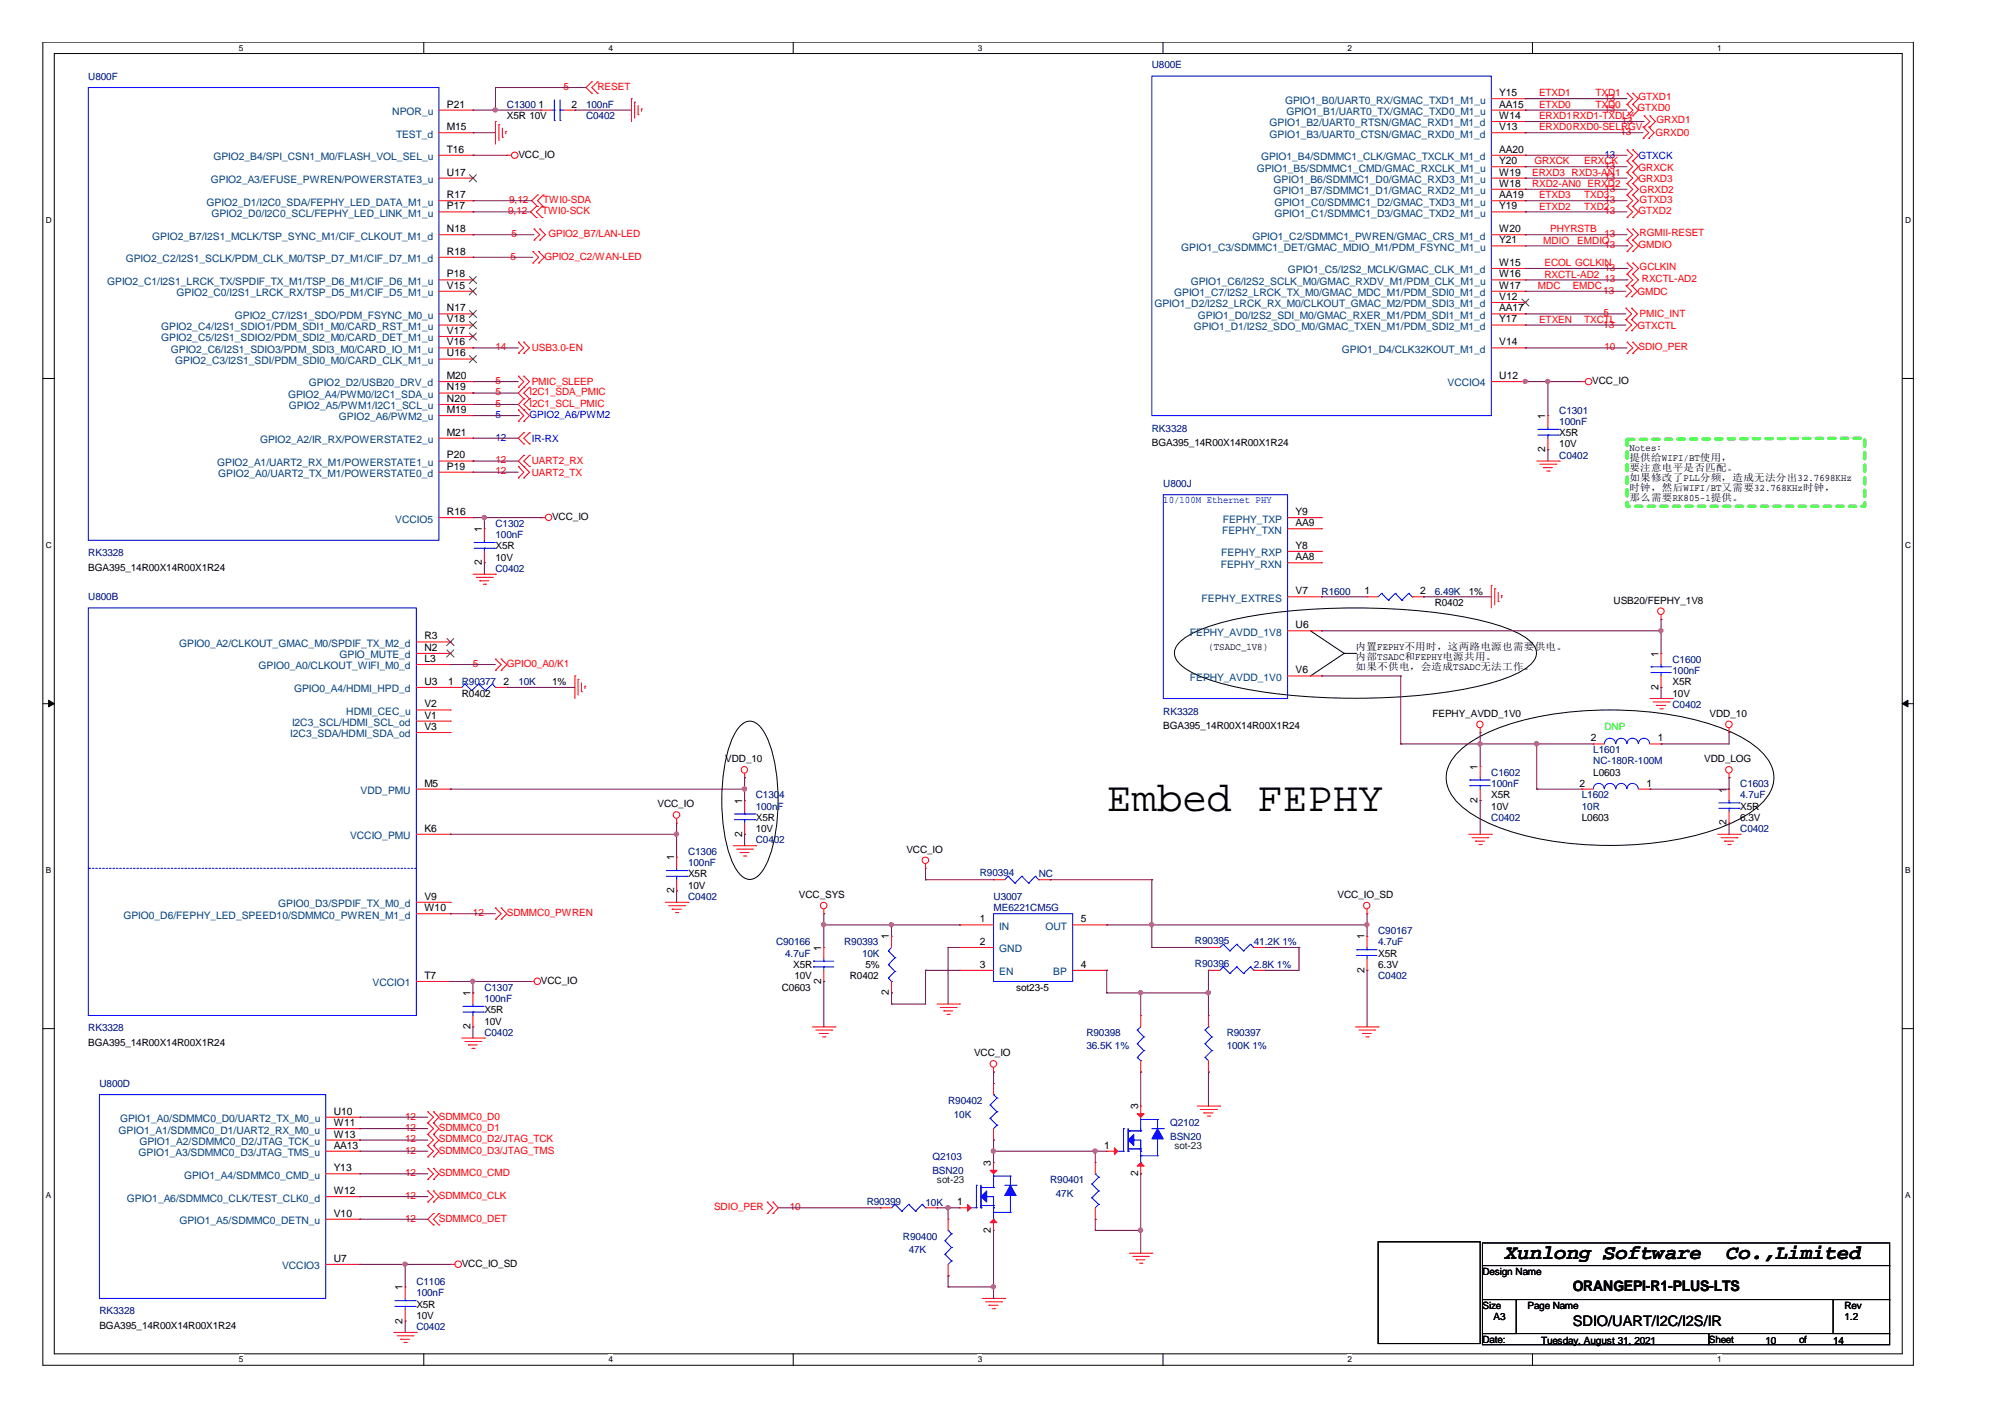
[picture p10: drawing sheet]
<svg xmlns="http://www.w3.org/2000/svg" width="297mm" height="210mm" viewBox="0 0 297 210" stroke-linecap="round" stroke-linejoin="round" font-family="sans-serif">
<defs><g id="words">
<text font-size="6.2" x="164" y="120.1">Embed FEPHY</text>
<g font-size="3">
<text x="223" y="186.5">Xunlong Software</text>
<text x="255.7" y="186.5">Co.,Limited</text>
</g>
<g font-size="2.2">
<text x="233" y="191.2">ORANGEPI-R1-PLUS-LTS</text>
<text x="233" y="196.5">SDIO/UART/I2C/I2S/IR</text>
</g>
<g font-size="1.5" fill="#000080">
<text x="13.1" y="11.8">U800F</text>
<text x="170.6" y="10.1">U800E</text>
<text x="75.1" y="16">C1300</text>
<text x="86.8" y="16">100nF</text>
<text x="86.8" y="17.7">C0402</text>
<text x="170.6" y="63.9">RK3328</text>
<text x="231" y="61.3">C1301</text>
<text x="231" y="62.9">100nF</text>
<text x="231" y="68">C0402</text>
<text x="172.3" y="72.2">U800J</text>
<text x="13.1" y="82.4">RK3328</text>
<text x="73.4" y="78">C1302</text>
<text x="73.4" y="79.7">100nF</text>
<text x="13.1" y="88.9">U800B</text>
<text x="73.4" y="84.7">C0402</text>
<text x="195.8" y="88.1">R1600</text>
<text x="212.6" y="88.1">6.49K</text>
<text x="68.4" y="101.5">R90377</text>
<text x="76.8" y="101.5">10K</text>
<text x="247.8" y="98.1">C1600</text>
<text x="247.8" y="99.8">100nF</text>
<text x="172.3" y="105.8">RK3328</text>
<text x="247.8" y="104.8">C0402</text>
<text x="236.1" y="111.6">L1601</text>
<text x="236.1" y="113.2">NC-180R-100M</text>
<text x="112" y="118.3">C1304</text>
<text x="112" y="119.9">100nF</text>
<text x="220.9" y="114.9">C1602</text>
<text x="220.9" y="116.6">100nF</text>
<text x="234.4" y="118.3">L1602</text>
<text x="234.4" y="119.9">10R</text>
<text x="257.8" y="116.6">C1603</text>
<text x="257.8" y="118.3">4.7uF</text>
<text x="112" y="124.9">C0402</text>
<text x="220.9" y="121.6">C0402</text>
<text x="257.8" y="123.3">C0402</text>
<text x="101.9" y="126.6">C1306</text>
<text x="101.9" y="128.3">100nF</text>
<text x="145.2" y="129.8">R90394</text>
<text x="153.9" y="130">NC</text>
<text x="101.9" y="133.3">C0402</text>
<text x="147.2" y="133.3">U3007</text>
<text x="147.2" y="135">ME6221CM5G</text>
<text x="115" y="140.1">C90166</text>
<text x="116.3" y="141.7">4.7uF</text>
<text x="125.1" y="140.1">R90393</text>
<text x="127.7" y="141.7">10K</text>
<text x="177" y="139.9">R90395</text>
<text x="177" y="143.2">R90396</text>
<text x="185.8" y="140.1">41.2K 1%</text>
<text x="185.8" y="143.4">2.8K 1%</text>
<text x="204.2" y="138.4">C90167</text>
<text x="204.2" y="140.1">4.7uF</text>
<text x="71.8" y="146.7">C1307</text>
<text x="71.8" y="148.4">100nF</text>
<text x="204.2" y="145.1">C0402</text>
<text x="13.1" y="152.8">RK3328</text>
<text x="71.8" y="153.5">C0402</text>
<text x="161" y="153.5">R90398</text>
<text x="161" y="155.5">36.5K 1%</text>
<text x="181.7" y="153.5">R90397</text>
<text x="181.7" y="155.5">100K 1%</text>
<text x="14.7" y="161">U800D</text>
<text x="140.5" y="163.5">R90402</text>
<text x="141.3" y="165.5">10K</text>
<text x="173.4" y="166.8">Q2102</text>
<text x="138.1" y="171.9">Q2103</text>
<text x="138.1" y="173.9">BSN20</text>
<text x="173.4" y="168.9">BSN20</text>
<text x="128.4" y="178.4">R90399</text>
<text x="137.1" y="178.6">10K</text>
<text x="155.6" y="175.2">R90401</text>
<text x="156.4" y="177.3">47K</text>
<text x="133.8" y="183.6">R90400</text>
<text x="134.6" y="185.6">47K</text>
<text x="61.7" y="190.3">C1106</text>
<text x="61.7" y="192">100nF</text>
<text x="14.7" y="194.7">RK3328</text>
<text x="61.7" y="197">C0402</text>
</g>
<g font-size="1.5" fill="#004080">
<text x="58.1" y="17">NPOR_u</text>
<text x="190.4" y="15.3">GPIO1_B0/UART0_RX/GMAC_TXD1_M1_u</text>
<text x="190.6" y="17">GPIO1_B1/UART0_TX/GMAC_TXD0_M1_u</text>
<text x="31.6" y="23.7">GPIO2_B4/SPI_CSN1_M0/FLASH_VOL_SEL_u</text>
<text x="58.7" y="20.4">TEST_d</text>
<text x="186.8" y="23.7">GPIO1_B4/SDMMC1_CLK/GMAC_TXCLK_M1_d</text>
<text x="188.1" y="18.7">GPIO1_B2/UART0_RTSN/GMAC_RXD1_M1_d</text>
<text x="188.1" y="20.4">GPIO1_B3/UART0_CTSN/GMAC_RXD0_M1_d</text>
<text x="31.2" y="27.1">GPIO2_A3/EFUSE_PWREN/POWERSTATE3_u</text>
<text x="186.2" y="25.4">GPIO1_B5/SDMMC1_CMD/GMAC_RXCLK_M1_u</text>
<text x="188.7" y="27.1">GPIO1_B6/SDMMC1_D0/GMAC_RXD3_M1_u</text>
<text x="188.7" y="28.8">GPIO1_B7/SDMMC1_D1/GMAC_RXD2_M1_u</text>
<text x="22.6" y="35.5">GPIO2_B7/I2S1_MCLK/TSP_SYNC_M1/CIF_CLKOUT_M1_d</text>
<text x="30.6" y="30.5">GPIO2_D1/I2C0_SDA/FEPHY_LED_DATA_M1_u</text>
<text x="31.3" y="32.1">GPIO2_D0/I2C0_SCL/FEPHY_LED_LINK_M1_u</text>
<text x="185.5" y="35.5">GPIO1_C2/SDMMC1_PWREN/GMAC_CRS_M1_d</text>
<text x="188.8" y="30.5">GPIO1_C0/SDMMC1_D2/GMAC_TXD3_M1_u</text>
<text x="188.8" y="32.1">GPIO1_C1/SDMMC1_D3/GMAC_TXD2_M1_u</text>
<text x="18.6" y="38.8">GPIO2_C2/I2S1_SCLK/PDM_CLK_M0/TSP_D7_M1/CIF_D7_M1_d</text>
<text x="175" y="37.1">GPIO1_C3/SDMMC1_DET/GMAC_MDIO_M1/PDM_FSYNC_M1_u</text>
<text x="190.8" y="40.5">GPIO1_C5/I2S2_MCLK/GMAC_CLK_M1_d</text>
<text x="15.9" y="42.2">GPIO2_C1/I2S1_LRCK_TX/SPDIF_TX_M1/TSP_D6_M1/CIF_D6_M1_u</text>
<text x="26.2" y="43.9">GPIO2_C0/I2S1_LRCK_RX/TSP_D5_M1/CIF_D5_M1_u</text>
<text x="34.8" y="47.2">GPIO2_C7/I2S1_SDO/PDM_FSYNC_M0_u</text>
<text x="171" y="45.5">GPIO1_D2/I2S2_LRCK_RX_M0/CLKOUT_GMAC_M2/PDM_SDI3_M1_d</text>
<text x="173.9" y="43.9">GPIO1_C7/I2S2_LRCK_TX_M0/GMAC_MDC_M1/PDM_SDI0_M1_d</text>
<text x="176.4" y="42.2">GPIO1_C6/I2S2_SCLK_M0/GMAC_RXDV_M1/PDM_CLK_M1_u</text>
<text x="177.5" y="47.2">GPIO1_D0/I2S2_SDI_M0/GMAC_RXER_M1/PDM_SDI1_M1_d</text>
<text x="23.9" y="50.6">GPIO2_C5/I2S1_SDIO2/PDM_SDI2_M0/CARD_DET_M1_u</text>
<text x="23.9" y="48.9">GPIO2_C4/I2S1_SDIO1/PDM_SDI1_M0/CARD_RST_M1_u</text>
<text x="25.3" y="52.3">GPIO2_C6/I2S1_SDIO3/PDM_SDI3_M0/CARD_IO_M1_u</text>
<text x="26" y="53.9">GPIO2_C3/I2S1_SDI/PDM_SDI0_M0/CARD_CLK_M1_u</text>
<text x="176.9" y="48.9">GPIO1_D1/I2S2_SDO_M0/GMAC_TXEN_M1/PDM_SDI2_M1_d</text>
<text x="198.8" y="52.3">GPIO1_D4/CLK32KOUT_M1_d</text>
<text x="42.7" y="58.9">GPIO2_A4/PWM0/I2C1_SDA_u</text>
<text x="45.8" y="57.2">GPIO2_D2/USB20_DRV_d</text>
<text x="214.5" y="57.2">VCCIO4</text>
<text x="38.5" y="65.6">GPIO2_A2/IR_RX/POWERSTATE2_u</text>
<text x="42.8" y="60.6">GPIO2_A5/PWM1/I2C1_SCL_u</text>
<text x="50.2" y="62.3">GPIO2_A6/PWM2_u</text>
<text x="32.2" y="69">GPIO2_A1/UART2_RX_M1/POWERSTATE1_u</text>
<text x="32.3" y="70.7">GPIO2_A0/UART2_TX_M1/POWERSTATE0_d</text>
<text x="58.5" y="77.4">VCCIO5</text>
<text x="181.1" y="77.4">FEPHY_TXP</text>
<text x="180.9" y="82.4">FEPHY_RXP</text>
<text x="181.1" y="79.1">FEPHY_TXN</text>
<text x="178" y="89.1">FEPHY_EXTRES</text>
<text x="180.8" y="84.1">FEPHY_RXN</text>
<text x="26.5" y="95.8">GPIO0_A2/CLKOUT_GMAC_M0/SPDIF_TX_M2_d</text>
<text x="176.3" y="94.2">FEPHY_AVDD_1V8</text>
<text x="38.3" y="99.2">GPIO0_A0/CLKOUT_WIFI_M0_d</text>
<text x="50.3" y="97.5">GPIO_MUTE_d</text>
<text x="176.3" y="100.9">FEPHY_AVDD_1V0</text>
<text x="43.3" y="107.5">I2C3_SCL/HDMI_SCL_od</text>
<text x="43.6" y="102.5">GPIO0_A4/HDMI_HPD_d</text>
<text x="51.3" y="105.9">HDMI_CEC_u</text>
<text x="43" y="109.2">I2C3_SDA/HDMI_SDA_od</text>
<text x="53.4" y="117.6">VDD_PMU</text>
<text x="51.9" y="124.3">VCCIO_PMU</text>
<text x="18.3" y="136.1">GPIO0_D6/FEPHY_LED_SPEED10/SDMMC0_PWREN_M1_d</text>
<text x="41.2" y="134.4">GPIO0_D3/SPDIF_TX_M0_d</text>
<text x="148" y="137.7">IN</text>
<text x="154.9" y="137.7">OUT</text>
<text x="148" y="141.1">GND</text>
<text x="55.2" y="146.1">VCCIO1</text>
<text x="148" y="144.5">EN</text>
<text x="156" y="144.5">BP</text>
<text x="17.6" y="167.9">GPIO1_A1/SDMMC0_D1/UART2_RX_M0_u</text>
<text x="17.8" y="166.2">GPIO1_A0/SDMMC0_D0/UART2_TX_M0_u</text>
<text x="20.5" y="171.3">GPIO1_A3/SDMMC0_D3/JTAG_TMS_u</text>
<text x="20.7" y="169.6">GPIO1_A2/SDMMC0_D2/JTAG_TCK_u</text>
<text x="18.8" y="178">GPIO1_A6/SDMMC0_CLK/TEST_CLK0_d</text>
<text x="27.3" y="174.6">GPIO1_A4/SDMMC0_CMD_u</text>
<text x="26.6" y="181.3">GPIO1_A5/SDMMC0_DETN_u</text>
<text x="41.8" y="188">VCCIO3</text>
</g>
<g font-size="1.5">
<text x="66.2" y="15.9">P21</text>
<text x="75.1" y="17.7">X5R 10V</text>
<text x="79.8" y="15.9">1</text>
<text x="84.7" y="15.9">2</text>
<text x="222.1" y="17.6">W14</text>
<text x="222.1" y="14.2">Y15</text>
<text x="222.1" y="15.9">AA15</text>
<text x="66.2" y="22.6">T16</text>
<text x="66.2" y="19.3">M15</text>
<text x="76.8" y="23.4">VCC_IO</text>
<text x="222.1" y="19.3">V13</text>
<text x="222.1" y="22.6">AA20</text>
<text x="66.2" y="29.4">R17</text>
<text x="66.2" y="26">U17</text>
<text x="222.1" y="24.3">Y20</text>
<text x="222.1" y="26">W19</text>
<text x="222.1" y="27.7">W18</text>
<text x="222.1" y="29.4">AA19</text>
<text x="66.2" y="31">P17</text>
<text x="66.2" y="34.4">N18</text>
<text x="222.1" y="31">Y19</text>
<text x="222.1" y="34.4">W20</text>
<text x="66.2" y="41.1">P18</text>
<text x="66.2" y="37.7">R18</text>
<text x="222.1" y="36">Y21</text>
<text x="222.1" y="39.4">W15</text>
<text x="222.1" y="41.1">W16</text>
<text x="66.2" y="47.8">V18</text>
<text x="66.2" y="46.1">N17</text>
<text x="66.2" y="42.8">V15</text>
<text x="222.1" y="42.8">W17</text>
<text x="222.1" y="44.4">V12</text>
<text x="222.1" y="46.1">AA17</text>
<text x="222.1" y="47.8">Y17</text>
<text x="66.2" y="52.8">U16</text>
<text x="66.2" y="51.2">V16</text>
<text x="66.2" y="49.5">V17</text>
<text x="222.1" y="51.2">V14</text>
<text x="66.2" y="56.1">M20</text>
<text x="66.2" y="59.5">N20</text>
<text x="66.2" y="57.8">N19</text>
<text x="222.1" y="56.1">U12</text>
<text x="235.9" y="56.9">VCC_IO</text>
<text x="66.2" y="64.5">M21</text>
<text x="66.2" y="61.2">M19</text>
<text x="228.9" y="62.1" transform="rotate(-90 228.9 62.1)">1</text>
<text x="231" y="64.6">X5R</text>
<text x="66.2" y="67.9">P20</text>
<text x="66.2" y="69.6">P19</text>
<text x="170.6" y="66.1">BGA395_14R00X14R00X1R24</text>
<text x="228.9" y="66.9" transform="rotate(-90 228.9 66.9)">2</text>
<text x="231" y="66.3">10V</text>
<text x="241.4" y="66.8">Notes:</text>
<text x="241.4" y="68.3">提供给WIFI/BT使用，</text>
<text x="241.4" y="69.8">要注意电平是否匹配。</text>
<text x="241.4" y="71.3">如果修改了PLL分频，造成无法分出32.7698KHz</text>
<text x="66.2" y="76.3">R16</text>
<text x="81.8" y="77">VCC_IO</text>
<text x="191.9" y="76.3">Y9</text>
<text x="191.9" y="77.9">AA9</text>
<text x="241.4" y="72.7">时钟，然后WIFI/BT又需要32.768KHz时钟，</text>
<text x="241.4" y="74.2">那么需要RK805-1提供。</text>
<text x="71.4" y="83.7" transform="rotate(-90 71.4 83.7)">2</text>
<text x="71.4" y="78.8" transform="rotate(-90 71.4 78.8)">1</text>
<text x="73.4" y="81.4">X5R</text>
<text x="73.4" y="83">10V</text>
<text x="191.9" y="81.3">Y8</text>
<text x="191.9" y="83">AA8</text>
<text x="13.1" y="84.6">BGA395_14R00X14R00X1R24</text>
<text x="191.9" y="88">V7</text>
<text x="202.1" y="88">1</text>
<text x="210.4" y="88">2</text>
<text x="212.6" y="89.8">R0402</text>
<text x="217.6" y="88.1">1%</text>
<text x="239.1" y="89.4">USB20/FEPHY_1V8</text>
<text x="62.9" y="94.7">R3</text>
<text x="191.9" y="93.1">U6</text>
<text x="62.9" y="96.4">N2</text>
<text x="62.9" y="98.1">L3</text>
<text x="62.9" y="101.4">U3</text>
<text x="66.4" y="101.4">1</text>
<text x="74.6" y="101.4">2</text>
<text x="81.8" y="101.5">1%</text>
<text x="179" y="96.3">(TSADC_1V8)</text>
<text x="191.9" y="99.8">V6</text>
<text x="200.8" y="96.3">内置FEPHY不用时，这两路电源也需要供电。</text>
<text x="200.8" y="97.8">内部TSADC和FEPHY电源共用。</text>
<text x="200.8" y="99.3">如果不供电，会造成TSADC无法工作。</text>
<text x="245.7" y="97.3" transform="rotate(-90 245.7 97.3)">1</text>
<text x="247.8" y="101.5">X5R</text>
<text x="62.9" y="104.8">V2</text>
<text x="62.9" y="106.4">V1</text>
<text x="68.4" y="103.2">R0402</text>
<text x="212.2" y="106.2">FEPHY_AVDD_1V0</text>
<text x="245.7" y="102.2" transform="rotate(-90 245.7 102.2)">2</text>
<text x="247.8" y="103.2">10V</text>
<text x="253.3" y="106.2">VDD_10</text>
<text x="62.9" y="108.1">V3</text>
<text x="107.4" y="112.9">VDD_10</text>
<text x="172.3" y="108">BGA395_14R00X14R00X1R24</text>
<text x="235.7" y="109.8">2</text>
<text x="245.6" y="109.8">1</text>
<text x="252.5" y="112.9">VDD_LOG</text>
<text x="62.9" y="116.5">M5</text>
<text x="97.4" y="119.6">VCC_IO</text>
<text x="109.9" y="119.1" transform="rotate(-90 109.9 119.1)">1</text>
<text x="218.9" y="118.9" transform="rotate(-90 218.9 118.9)">2</text>
<text x="218.9" y="114" transform="rotate(-90 218.9 114)">1</text>
<text x="220.9" y="118.3">X5R</text>
<text x="220.9" y="119.9">10V</text>
<text x="234" y="116.5">2</text>
<text x="236.1" y="114.9">L0603</text>
<text x="243.9" y="116.5">1</text>
<text x="255.8" y="117.4" transform="rotate(-90 255.8 117.4)">1</text>
<text x="257.8" y="119.9">X5R</text>
<text x="62.9" y="123.2">K6</text>
<text x="109.9" y="124" transform="rotate(-90 109.9 124)">2</text>
<text x="112" y="121.6">X5R</text>
<text x="112" y="123.3">10V</text>
<text x="234.4" y="121.6">L0603</text>
<text x="255.8" y="122.3" transform="rotate(-90 255.8 122.3)">2</text>
<text x="257.8" y="121.6">6.3V</text>
<text x="99.9" y="127.4" transform="rotate(-90 99.9 127.4)">1</text>
<text x="101.9" y="130">X5R</text>
<text x="101.9" y="131.7">10V</text>
<text x="134.3" y="126.3">VCC_IO</text>
<text x="62.9" y="133.3">V9</text>
<text x="62.9" y="135">W10</text>
<text x="99.9" y="132.3" transform="rotate(-90 99.9 132.3)">2</text>
<text x="118.4" y="133">VCC_SYS</text>
<text x="145.2" y="136.6">1</text>
<text x="160.1" y="136.6">5</text>
<text x="198.2" y="133">VCC_IO_SD</text>
<text x="117.5" y="143.4">X5R</text>
<text x="121.7" y="140.9" transform="rotate(-90 121.7 140.9)">1</text>
<text x="128.2" y="143.4">5%</text>
<text x="131.7" y="139.2" transform="rotate(-90 131.7 139.2)">1</text>
<text x="145.2" y="140">2</text>
<text x="145.2" y="143.4">3</text>
<text x="160.1" y="143.4">4</text>
<text x="202.1" y="139.2" transform="rotate(-90 202.1 139.2)">1</text>
<text x="204.2" y="141.7">X5R</text>
<text x="204.2" y="143.4">6.3V</text>
<text x="62.9" y="145">T7</text>
<text x="69.7" y="147.5" transform="rotate(-90 69.7 147.5)">1</text>
<text x="80.1" y="145.7">VCC_IO</text>
<text x="115.8" y="146.7">C0603</text>
<text x="117.7" y="145.1">10V</text>
<text x="121.7" y="145.8" transform="rotate(-90 121.7 145.8)">2</text>
<text x="125.9" y="145.1">R0402</text>
<text x="131.7" y="147.4" transform="rotate(-90 131.7 147.4)">2</text>
<text x="150.5" y="146.7">sot23-5</text>
<text x="202.1" y="144.1" transform="rotate(-90 202.1 144.1)">2</text>
<text x="13.1" y="155">BGA395_14R00X14R00X1R24</text>
<text x="69.7" y="152.5" transform="rotate(-90 69.7 152.5)">2</text>
<text x="71.8" y="150.1">X5R</text>
<text x="71.8" y="151.8">10V</text>
<text x="144.3" y="156.5">VCC_IO</text>
<text x="49.4" y="165.1">U10</text>
<text x="49.4" y="166.8">W11</text>
<text x="168.6" y="164.3" transform="rotate(-90 168.6 164.3)">3</text>
<text x="49.4" y="168.5">W13</text>
<text x="49.4" y="170.2">AA13</text>
<text x="49.4" y="173.5">Y13</text>
<text x="146.8" y="172.7" transform="rotate(-90 146.8 172.7)">3</text>
<text x="163.6" y="170.2">1</text>
<text x="49.4" y="176.9">W12</text>
<text x="141.8" y="178.5">1</text>
<text x="168.6" y="174.3" transform="rotate(-90 168.6 174.3)">2</text>
<text x="49.4" y="180.2">V10</text>
<text x="146.8" y="182.6" transform="rotate(-90 146.8 182.6)">2</text>
<text x="49.4" y="186.9">U7</text>
<text x="59.6" y="191.1" transform="rotate(-90 59.6 191.1)">1</text>
<text x="68.4" y="187.6">VCC_IO_SD</text>
<text x="219.6" y="188.8">Design Name</text>
<text x="14.7" y="196.9">BGA395_14R00X14R00X1R24</text>
<text x="59.6" y="196.1" transform="rotate(-90 59.6 196.1)">2</text>
<text x="61.7" y="193.7">X5R</text>
<text x="61.7" y="195.4">10V</text>
<text x="219.6" y="193.9">Size</text>
<text x="221.3" y="195.6">A3</text>
<text x="226.3" y="193.9">Page Name</text>
<text x="273.3" y="195.6">1.2</text>
<text x="273.3" y="193.9">Rev</text>
<text x="219.6" y="198.9">Date:</text>
<text x="228.3" y="199.1">Tuesday, August 31, 2021</text>
<text x="253.2" y="198.9">Sheet</text>
<text x="261.5" y="199.1">10</text>
<text x="266.5" y="198.9">of</text>
<text x="271.6" y="199.1">14</text>
</g>
<g font-size="1.5" fill="#f00">
<text x="83.5" y="13.3">5</text>
<text x="88.5" y="13.3">RESET</text>
<text x="228" y="14.3">ETXD1</text>
<text x="228" y="16">ETXD0</text>
<text x="228" y="17.7">ERXD1RXD1-TXDLY</text>
<text x="236.4" y="14.3">TXD1</text>
<text x="236.4" y="16">TXD0</text>
<text x="237.7" y="15">13</text>
<text x="237.7" y="16.7">13</text>
<text x="242.6" y="16.5">GTXD0</text>
<text x="242.7" y="14.8">GTXD1</text>
<text x="228" y="19.3">ERXD0RXD0-SELRGV</text>
<text x="240.1" y="20">13</text>
<text x="240.2" y="18.3">13</text>
<text x="245.2" y="20.2">GRXD0</text>
<text x="245.4" y="18.2">GRXD1</text>
<text x="227" y="27.7">RXD2-AN0 ERXD2</text>
<text x="227" y="26">ERXD3 RXD3-AN1</text>
<text x="227.3" y="24.4">GRXCK</text>
<text x="228" y="29.4">ETXD3</text>
<text x="234.7" y="29.4">TXD3</text>
<text x="234.7" y="24.4">ERXCK</text>
<text x="237.7" y="25">13</text>
<text x="237.7" y="26.7">13</text>
<text x="237.7" y="28.4">13</text>
<text x="242.7" y="25.4">GRXCK</text>
<text x="242.7" y="26.9">GRXD3</text>
<text x="242.9" y="28.5">GRXD2</text>
<text x="75.3" y="31.8">9,12</text>
<text x="75.4" y="30.1">9,12</text>
<text x="75.8" y="35.1">5</text>
<text x="80.3" y="31.8">TWI0-SCK</text>
<text x="80.5" y="30.1">TWI0-SDA</text>
<text x="81.2" y="35.1">GPIO2_B7/LAN-LED</text>
<text x="228" y="31">ETXD2</text>
<text x="229.7" y="34.4">PHYRSTB</text>
<text x="234.7" y="31">TXD2</text>
<text x="237.7" y="30.1">13</text>
<text x="237.7" y="31.8">13</text>
<text x="237.7" y="35.1">13</text>
<text x="242.7" y="31.8">GTXD2</text>
<text x="242.9" y="30.1">GTXD3</text>
<text x="242.9" y="34.9">RGMII-RESET</text>
<text x="75.6" y="38.5">5</text>
<text x="80.6" y="38.5">GPIO2_C2/WAN-LED</text>
<text x="228.6" y="36.1">MDIO</text>
<text x="228.8" y="39.4">ECOL GCLKIN</text>
<text x="228.8" y="41.1">RXCTL-AD2</text>
<text x="233.7" y="36.1">EMDIO</text>
<text x="237.7" y="36.8">13</text>
<text x="237.7" y="40.1">13</text>
<text x="237.7" y="41.8">13</text>
<text x="242.7" y="36.8">GMDIO</text>
<text x="242.9" y="40">GCLKIN</text>
<text x="243.2" y="41.8">RXCTL-AD2</text>
<text x="227.8" y="42.8">MDC</text>
<text x="228" y="47.8">ETXEN</text>
<text x="233" y="42.8">EMDC</text>
<text x="234.7" y="47.8">TXCTL</text>
<text x="237.5" y="43.5">13</text>
<text x="237.5" y="46.8">5</text>
<text x="242.6" y="43.7">GMDC</text>
<text x="242.9" y="47">PMIC_INT</text>
<text x="73.4" y="51.9">14</text>
<text x="78.8" y="52">USB3.0-EN</text>
<text x="237.5" y="48.5">13</text>
<text x="237.7" y="51.9">10</text>
<text x="242.6" y="48.7">GTXCTL</text>
<text x="242.7" y="51.9">SDIO_PER</text>
<text x="73.4" y="56.9">5</text>
<text x="73.4" y="58.6">5</text>
<text x="78.4" y="58.6">I2C1_SDA_PMIC</text>
<text x="78.8" y="57.1">PMIC_SLEEP</text>
<text x="73.4" y="60.3">5</text>
<text x="78.4" y="60.3">I2C1_SCL_PMIC</text>
<text x="73.4" y="68.6">12</text>
<text x="73.4" y="70.3">12</text>
<text x="78.8" y="68.8">UART2_RX</text>
<text x="78.8" y="70.5">UART2_TX</text>
<text x="70.1" y="98.8">5</text>
<text x="75.1" y="98.8">GPIO0_A0/K1</text>
<text x="70.1" y="135.7">12</text>
<text x="75.1" y="135.7">SDMMC0_PWREN</text>
<text x="60" y="167.5">12</text>
<text x="60" y="165.9">12</text>
<text x="65" y="167.5">SDMMC0_D1</text>
<text x="65" y="165.9">SDMMC0_D0</text>
<text x="60" y="169.2">12</text>
<text x="60" y="170.9">12</text>
<text x="65" y="169.2">SDMMC0_D2/JTAG_TCK</text>
<text x="65" y="170.9">SDMMC0_D3/JTAG_TMS</text>
<text x="60" y="177.6">12</text>
<text x="60" y="174.3">12</text>
<text x="65" y="177.6">SDMMC0_CLK</text>
<text x="65" y="174.3">SDMMC0_CMD</text>
<text x="105.8" y="179.3">SDIO_PER</text>
<text x="117" y="179.3">10</text>
<text x="60" y="180.9">12</text>
<text x="65" y="180.9">SDMMC0_DET</text>
</g>
<g font-size="1.5" fill="#00f">
<text x="237.7" y="23.4">13</text>
<text x="242.7" y="23.6">GTXCK</text>
<text x="73.4" y="65.3">12</text>
<text x="73.4" y="61.9">5</text>
<text x="78.4" y="61.9">GPIO2_A6/PWM2</text>
<text x="78.8" y="65.5">IR-RX</text>
<text x="172.3" y="74.5">10/100M Ethernet PHY</text>
</g>
<text font-size="1.5" fill="#0f0" x="237.7" y="108.2">DNP</text>
<g font-size="1.5" fill="#008000">
<text x="174" y="170.2">sot-23</text>
<text x="138.8" y="175.2">sot-23</text>
</g>
<g font-size="1.2">
<text x="35.4" y="7.5">5</text>
<text x="90.1" y="7.5">4</text>
<text x="144.9" y="7.5">3</text>
<text x="199.6" y="7.5">2</text>
<text x="254.4" y="7.5">1</text>
<text x="6.8" y="33.1">D</text>
<text x="282.2" y="33.1">D</text>
<text x="6.8" y="81.2">C</text>
<text x="282.2" y="81.2">C</text>
<text x="6.8" y="129.4">B</text>
<text x="282.2" y="129.4">B</text>
<text x="6.8" y="177.5">A</text>
<text x="282.2" y="177.5">A</text>
<text x="35.4" y="201.8">5</text>
<text x="90.1" y="201.8">4</text>
<text x="144.9" y="201.8">3</text>
<text x="199.6" y="201.8">2</text>
<text x="254.4" y="201.8">1</text>
</g>
</g></defs>
<path d="M6.3 6.2h277.2v196h-277.2zM8 7.9h273.8v192.6h-273.8z" fill="none" stroke="#000" stroke-width=".15"/>
<g fill="#fff">
<path d="M35.4 6.4h.6v1.4h-.6z"/>
<path d="M35.4 200.7h.6v1.4h-.6z"/>
</g>
<path d="M62.8 6.2v1.7M62.8 200.5v1.7" fill="none" stroke="#000" stroke-width=".15"/>
<g fill="#fff">
<path d="M90.1 6.4h.7v1.4h-.7z"/>
<path d="M90.1 200.7h.7v1.4h-.7z"/>
</g>
<path d="M117.5 6.2v1.7M117.5 200.5v1.7" fill="none" stroke="#000" stroke-width=".15"/>
<g fill="#fff">
<path d="M144.9 6.4h.6v1.4h-.6z"/>
<path d="M144.9 200.7h.6v1.4h-.6z"/>
</g>
<path d="M172.3 6.2v1.7M172.3 200.5v1.7" fill="none" stroke="#000" stroke-width=".15"/>
<g fill="#fff">
<path d="M199.6 6.4h.7v1.4h-.7z"/>
<path d="M199.6 200.7h.7v1.4h-.7z"/>
</g>
<path d="M227 6.2v1.7M227 200.5v1.7" fill="none" stroke="#000" stroke-width=".15"/>
<g fill="#fff">
<path d="M254.4 6.4h.6v1.4h-.6z"/>
<path d="M254.4 200.7h.6v1.4h-.6z"/>
<path d="M6.8 31.9h.8v1.4h-.8z"/>
<path d="M282.2 31.9h.9v1.4h-.9z"/>
<path d="M6.8 80.1h.8v1.4h-.8z"/>
<path d="M282.2 80.1h.9v1.4h-.9z"/>
</g>
<path d="M6.3 56.1h1.7M281.8 56.1h1.7" fill="none" stroke="#000" stroke-width=".15"/>
<g fill="#fff">
<path d="M6.8 128.2h.7v1.4h-.7z"/>
<path d="M282.2 128.2h.8v1.4h-.8z"/>
</g>
<path d="M6.3 104.2h1.7M281.8 104.2h1.7" fill="none" stroke="#000" stroke-width=".15"/>
<g fill="#000" stroke="#000" stroke-width=".15">
<path d="M7.2 103.7l.8 .5-.8 .5z" fill-rule="evenodd"/>
<path d="M281.8 104.2l.9-.5v1z" fill-rule="evenodd"/>
</g>
<g fill="#fff">
<path d="M6.8 176.4h.7v1.4h-.7z"/>
<path d="M282.2 176.4h.8v1.4h-.8z"/>
</g>
<g fill="none" stroke="#000" stroke-width=".15">
<path d="M175.1 94.9a19.1 19.1 0 0 1 7.6-3.1 94.9 94.9 0 0 1 36.2 0 19.1 19.1 0 0 1 7.7 3.1 2.19 2.19 0 0 1 0 3.7 19.3 19.3 0 0 1-7.7 3.1 94.2 94.2 0 0 1-36.2 0 19.2 19.2 0 0 1-7.6-3.1 2.19 2.19 0 0 1 0-3.7zM194.1 93.4h.1M194.1 93.4l5 3.4M199.1 96.8h.1M199.1 96.8l-5 3.3M199.1 96.8h1.7M200.8 96.8h.1M109.5 107.7a1.88 1.88 0 0 1 3.2 0 13.4 13.4 0 0 1 2.2 6.3 26.9 26.9 0 0 1-1.3 13.8 4.3 4.3 0 0 1-2 2.4 1.89 1.89 0 0 1-2.1-.9 13.5 13.5 0 0 1-2.2-6.2 27.3 27.3 0 0 1 1.2-13.8zM215.9 111.5a18.8 18.8 0 0 1 7.9-4.3 53.9 53.9 0 0 1 29.4 0 18.9 18.9 0 0 1 7.9 4.3 4.8 4.8 0 0 1 0 7.4 19 19 0 0 1-7.9 4.3 53.6 53.6 0 0 1-29.4 0 18.9 18.9 0 0 1-7.9-4.3 4.9 4.9 0 0 1 0-7.4zM6.3 152.4h1.7M281.8 152.4h1.7M204.2 184h15.1v15h-15.1z"/>
<path d="M219.6 184.1h60.4v3.4h-60.4zM219.6 187.5h60.4v5h-60.4zM219.6 192.5h5v5h-5zM219.6 197.5h33.6v1.7h-33.6zM253.2 197.5h26.8v1.7h-26.8zM271.6 192.5h8.4v5h-8.4z"/>
</g>
<path d="M241 65.1l35.3-.2v10.1h-35.3z" fill="none" stroke="#0f0" stroke-width=".47" stroke-dasharray=".9 .9"/>
<g fill="none" stroke="#f00" stroke-width=".15">
<path d="M65 16.3h5.1M65 19.7h5.1M70.1 16.3h.1M70.1 19.7h.1M73.4 18h.1M73.4 18v3.4M73.9 18.5h.1M73.9 18.5v2.3M74.4 19v1.3M74.9 19.5h.1M74.9 19.5v.3M80.1 16.3h.1"/>
<path d="M80.1 16.3h1.7M83.5 16.3h1.7M85.2 16.3h.1M87.7 12.1h.1M87.7 13.8h.1M87.7 12.1l-.9 .9 .9 .8M88.5 13.8h.1M88.5 12.1h.1M88.5 12.1l-.8 .9 .8 .8M93.6 14.6h.1M93.6 14.6v3.4M94 15.1h.1"/>
<path d="M94 15.1v2.4M94.5 17h.1M94.5 15.6v1.4M95 16.1h.1M95 16.1v.4M220.9 16.3h5.1M220.9 19.7h5.1M220.9 14.6h5.1M220.9 18h5.1M226 14.6h.1M226 16.3h.1M226 18h.1"/>
<path d="M226 19.7h.1M241 15.5h.1M241 13.8h.1M241 17.2h.1M241 13.8l.9 .8-.9 .9M241 15.5l.9 .8-.9 .9M241.9 15.5h.1M241.9 13.8h.1M241.9 17.2h.1M241.9 13.8l.8 .8-.8 .9M241.9 15.5l.8 .8-.8 .9M243.4 18.8h.1"/>
<path d="M243.4 18.8l.9 .9-.9 .8M243.6 18.8h.1M243.6 17.2h.1M243.6 17.2l.8 .8-.8 .8M244.3 18.8h.1M244.3 18.8l.8 .9-.8 .8M244.4 18.8h.1M244.4 17.2h.1M244.4 17.2l.8 .8-.8 .8M65 23h5.1M65 29.7h5.1M65 31.4h5.1"/>
<path d="M65 26.4h5.1M65 38.1h5.1M65 34.8h5.1M70.1 29.7h.1M70.1 31.4h.1M70.1 26.4h.1M70.1 38.1h.1M70.1 34.8h.1M70.1 23h.1M74.4 20.3h.1M75.1 23h.1M75.1 23h.7"/>
<path d="M79 39h.1M79 37.3h.1M79 37.3l.8 .8-.8 .9M79.1 35.6h.1M79.1 33.9h.1M79.1 33.9l.9 .9-.9 .8M79.5 30.6h.1M79.5 32.2h.1M79.5 30.6l-.9 .8 .9 .8M79.6 28.9h.1M79.6 30.6h.1M79.6 28.9l-.8 .8 .8 .9"/>
<path d="M79.8 39h.1M79.8 37.3h.1M79.8 37.3l.8 .8-.8 .9M80 35.6h.1M80 33.9h.1M80 33.9l.8 .9-.8 .8M80.3 32.2h.1M80.3 30.6h.1M80.3 30.6l-.8 .8 .8 .8M80.5 30.6h.1M80.5 28.9h.1M80.5 28.9l-.9 .8 .9 .9"/>
<path d="M220.9 23h5.1M220.9 29.7h5.1M220.9 31.4h5.1M220.9 26.4h5.1M220.9 34.8h5.1M220.9 24.7h5.1M220.9 28h5.1M220.9 36.4h5.1M220.9 39.8h5.1M226 23h.1M226 24.7h.1M226 26.4h.1"/>
<path d="M226 28h.1M226 29.7h.1M226 31.4h.1M226 34.8h.1M226 36.4h.1M226 39.8h.1M241 30.6h.1M241 28.9h.1M241 32.2h.1M241 23.8h.1M241 22.2h.1M241 25.5h.1"/>
<path d="M241 27.2h.1M241 35.6h.1M241 33.9h.1M241 37.3h.1M241 39h.1M241 28.9l.9 .8-.9 .9M241 30.6l.9 .8-.9 .8M241 22.2l.9 .8-.9 .8M241 23.8l.9 .9-.9 .8M241 25.5l.9 .9-.9 .8M241 27.2l.9 .8-.9 .9M241 33.9l.9 .9-.9 .8"/>
<path d="M241 35.6l.9 .8-.9 .9M241 39l.9 .8-.9 .8M241.9 30.6h.1M241.9 28.9h.1M241.9 32.2h.1M241.9 23.8h.1M241.9 22.2h.1M241.9 25.5h.1M241.9 27.2h.1M241.9 35.6h.1M241.9 33.9h.1M241.9 37.3h.1"/>
<path d="M241.9 39h.1M241.9 28.9l.8 .8-.8 .9M241.9 30.6l.8 .8-.8 .8M241.9 22.2l.8 .8-.8 .8M241.9 23.8l.8 .9-.8 .8M241.9 25.5l.8 .9-.8 .8M241.9 27.2l.8 .8-.8 .9M241.9 33.9l.8 .9-.8 .8M241.9 35.6l.8 .8-.8 .9M241.9 39l.8 .8-.8 .8M243.4 20.5h.1M244.3 20.5h.1"/>
<path d="M65 56.5h5.1M65 53.2h5.1M65 51.5h5.1M65 49.8h5.1M65 48.1h5.1M65 46.5h5.1M65 43.2h5.1M65 41.5h5.1M65 59.9h5.1M65 58.2h5.1M70.1 56.5h.1M70.1 53.2h.1"/>
<path d="M70.1 51.5h.1M70.1 49.8h.1M70.1 48.1h.1M70.1 46.5h.1M70.1 43.2h.1M70.1 41.5h.1M70.1 59.9h.1M70.1 58.2h.1M76.8 57.4h.1M76.8 55.7h.1M76.8 52.3h.1M76.8 50.7h.1"/>
<path d="M76.8 55.7l.8 .8-.8 .9M76.8 50.7l.8 .8-.8 .8M77.6 57.4h.1M77.6 55.7h.1M77.6 59.1h.1M77.6 52.3h.1M77.6 50.7h.1M77.6 55.7l.8 .8-.8 .9M77.6 59.1l-.8 .8 .8 .8M77.6 57.4l-.8 .8 .8 .9M77.6 50.7l.8 .8-.8 .8M78.4 59.1h.1"/>
<path d="M78.4 57.4h.1M78.4 59.1l-.8 .8 .8 .8M78.4 57.4l-.8 .8 .8 .9M220.9 56.5h5.1M220.9 51.5h5.1M220.9 48.1h5.1M220.9 46.5h5.1M220.9 43.2h5.1M220.9 41.5h5.1M220.9 44.8h5.1M226 41.5h.1M226 43.2h.1"/>
<path d="M226 44.8h.1M226 46.5h.1M226 48.1h.1M226 51.5h.1M226 56.5h.1M234.2 56.5h.1M234.2 56.5h.7M240.9 44h.1M240.9 42.3h.1M240.9 47.3h.1M240.9 45.6h.1M240.9 49h.1"/>
<path d="M240.9 42.3l.8 .9-.8 .8M240.9 45.6l.8 .9-.8 .8M240.9 47.3l.8 .8-.8 .9M241 40.6h.1M241 42.3h.1M241 52.3h.1M241 50.7h.1M241 40.6l.9 .9-.9 .8M241 50.7l.9 .8-.9 .8M241.7 44h.1M241.7 42.3h.1M241.7 47.3h.1"/>
<path d="M241.7 45.6h.1M241.7 49h.1M241.7 42.3l.9 .9-.9 .8M241.7 45.6l.9 .9-.9 .8M241.7 47.3l.9 .8-.9 .9M241.9 40.6h.1M241.9 42.3h.1M241.9 52.3h.1M241.9 50.7h.1M241.9 40.6l.8 .9-.8 .8M241.9 50.7l.8 .8-.8 .8M65 68.3h5.1"/>
<path d="M65 76.7h5.1M65 61.6h5.1M65 64.9h5.1M65 69.9h5.1M70.1 61.6h.1M70.1 64.9h.1M70.1 68.3h.1M70.1 69.9h.1M70.1 76.7h.1M71.8 78.3h.1M71.8 78.3v1.7M76.8 70.8h.1"/>
<path d="M76.8 69.1h.1M76.8 62.4h.1M76.8 60.7h.1M76.8 69.1l.8 .8-.8 .9M76.8 60.7l.8 .9-.8 .8M77.6 67.5h.1M77.6 69.1h.1M77.6 70.8h.1M77.6 60.7h.1M77.6 64.1h.1M77.6 65.8h.1M77.6 62.4h.1"/>
<path d="M77.6 67.5l-.8 .8 1.6 1.6-.8 .9M77.6 64.1l-.8 .8 .8 .9M77.6 60.7l.8 .9-.8 .8M78.4 69.1h.1M78.4 67.5h.1M78.4 60.7h.1M78.4 65.8h.1M78.4 64.1h.1M78.4 67.5l-.8 .8 .8 .8M78.4 64.1l-.8 .8 .8 .9M80.1 76.7h.1M80.1 76.7h.7"/>
<path d="M190.8 76.7h5M190.8 78.3h5M195.8 76.7h.1M195.8 78.3h.1M227.7 68.3h3.3M228.1 68.8h2.4M228.6 69.3h.1M228.6 69.3h1.4M229.2 69.8h.3M229.3 61.6h.1M229.3 66.6h.1M229.3 61.6v1.7"/>
<path d="M229.3 64.9v1.7M229.5 69.8h.1M230.5 68.8h.1M231 68.3h.1M61.7 95.1h5M61.7 96.8h5M61.7 98.4h5M66.7 95.1h.1M66.7 96.8h.1M66.7 98.4h.1M70.1 85.1h3.3M70.6 85.5h2.3"/>
<path d="M71.1 86h.1M71.1 86h1.3M71.6 86.5h.3M71.8 83.4h.1M71.8 81.7v1.7M71.9 86.5h.1M72.9 85.5h.1M73.4 85.1h.1M73.4 99.3h.1M73.4 97.6h.1M73.4 97.6l.9 .8-.9 .9M74.3 99.3h.1"/>
<path d="M74.3 97.6h.1M74.3 97.6l.8 .8-.8 .9M190.8 88.4h5M190.8 81.7h5M190.8 83.4h5M190.8 93.4h5M195.8 81.7h.1M195.8 83.4h.1M195.8 88.4h.1M195.8 93.4h.1M202.5 88.4h.1M202.5 88.4h1.7"/>
<path d="M209.2 88.4h1.7M210.9 88.4h.1M220.9 86.7h.1M220.9 86.7v3.4M221.4 87.2h.1M221.4 87.2v2.4M222 89.1h.1M222 87.7v1.4M222.5 88.2h.1M222.5 88.2v.4M246.1 91.8h.1M246.1 96.8h.1"/>
<path d="M246.1 91.1v.7M246.1 96.8v1.6M61.7 116.9h5M61.7 101.8h6.7M61.7 105.2h5M61.7 106.8h5M61.7 108.5h5M66.7 101.8h.1M66.7 105.2h.1M66.7 106.8h.1M66.7 108.5h.1M66.7 116.9h.1"/>
<path d="M73.4 101.8h1.7M75.1 101.8h.1M85.2 100.1h.1M85.2 100.1v3.4M85.6 100.6h.1M85.6 100.6v2.4M86.1 102.5h.1M86.1 101.1v1.4M86.7 101.7h.1M86.7 101.7v.3M110.3 115.2h.1M110.3 118.6h.1"/>
<path d="M110.3 114.6v.6M110.3 118.6v1.6M190.8 100.1h5M195.8 100.1h.1M219.3 108.5h.1M219.3 113.6h.1M219.3 118.6h.1M219.3 107.8v.7M219.3 113.6v1.6M219.3 116.9v1.7M234.4 116.9h.1M234.4 116.9h1.7"/>
<path d="M236.1 110.2h.1M236.1 110.2h1.6M242.7 116.9h1.7M244.4 116.9h.1M244.4 103.5h3.4M244.4 110.2h1.7M244.9 104h2.4M245.4 104.5h.1M245.4 104.5h1.4M245.9 105h.4M246.1 110.2h.1M246.1 101.8h.1"/>
<path d="M246.1 100.1v1.7M246.3 105h.1M247.3 104h.1M247.8 103.5h.1M256.2 115.2h.1M256.2 108.5h.1M256.2 116.9h.1M256.2 107.8v.7M256.2 114.6v.6M256.2 116.9v1.7M61.7 133.7h5M61.7 123.6h5"/>
<path d="M61.7 135.4h5M66.7 123.6h.1M66.7 133.7h.1M66.7 135.4h.1M73.4 136.2h.1M73.4 134.5h.1M73.4 134.5l.9 .9-.9 .8M74.3 136.2h.1M74.3 134.5h.1M74.3 134.5l.8 .9-.8 .8M98.6 133.7h3.3M99.1 134.2h2.3"/>
<path d="M99.6 134.7h.1M99.6 134.7h1.3M100.1 135.2h.3M100.2 121.9h.1M100.2 127h.1M100.2 132h.1M100.2 121.3v.6M100.2 127v1.6M100.2 130.3v1.7M100.4 135.2h.1M101.4 134.2h.1M101.9 133.7h.1"/>
<path d="M108.6 125.3h3.4M109.1 125.8h2.4M109.6 126.3h.1M109.6 126.3h1.4M110.2 126.8h.3M110.3 123.6h.1M110.3 121.9v1.7M110.5 126.8h.1M111.5 125.8h.1M112 125.3h.1M122 135.4h.1M122 134.7v.7"/>
<path d="M132.1 138.7h.1M132.1 138.7v1.6M137.1 128.6h.1M137.1 127.9v.7M142.2 137h.1M142.2 137h5M147.2 130.3h.1M147.2 130.3h1.6M153.9 130.3h1.7M155.6 130.3h.1M158.9 137h5.1M164 137h.1"/>
<path d="M202.5 135.4h.1M202.5 138.7h.1M202.5 134.7v.7M202.5 138.7v1.6M217.6 123.6h3.3M218.1 124.1h2.3M218.6 124.6h.1M218.6 124.6h1.3M219.1 125.1h.4M219.5 125.1h.1M220.4 124.1h.1M220.9 123.6h.1"/>
<path d="M254.5 123.6h3.3M255 124.1h2.3M255.5 124.6h.1M255.5 124.6h1.3M256 125.1h.3M256.2 121.9h.1M256.2 120.2v1.7M256.3 125.1h.1M257.3 124.1h.1M257.8 123.6h.1M61.7 145.4h5M66.7 145.4h.1"/>
<path d="M68.4 153.8h3.4M68.9 154.3h2.3M69.4 154.8h.1M69.4 154.8h1.3M69.9 155.3h.3M70.1 147.1h.1M70.1 152.1h.1M70.1 147.1v1.6M70.1 150.4v1.7M70.2 155.3h.1M71.2 154.3h.1M71.8 153.8h.1"/>
<path d="M78.4 145.4h.1M78.4 145.4h.7M120.4 152.1h3.3M120.9 152.6h2.3M121.4 153.1h.1M121.4 153.1h1.3M121.9 153.6h.3M122 140.3h.1M122 145.4h.1M122 140.3v1.7M122 143.7v1.7M122.2 153.6h.1"/>
<path d="M123.2 152.6h.1M123.7 152.1h.1M132.1 147.1h.1M132.1 145.4v1.7M138.8 148.7h3.4M139.3 149.2h2.3M139.8 149.7h.1M139.8 149.7h1.3M140.3 150.3h.3M140.6 150.3h.1M141.6 149.2h.1M142.2 148.7h.1"/>
<path d="M142.2 140.3h.1M142.2 143.7h.1M142.2 140.3h5M142.2 143.7h5M147.2 158.8h.1M147.2 158.1v.7M158.9 143.7h5.1M164 143.7h.1M169 150.4h.1M169 158.8h.1M169 150.4v1.7M169 157.1v1.7"/>
<path d="M179 158.8h.1M179 150.4h.1M179 140.3h.1M179 143.7h.1M179 150.4v1.7M179 157.1v1.7M179 140.3h1.7M179 143.7h1.7M185.8 140.3h1.6M185.8 143.7h1.6M187.4 140.3h.1M187.4 143.7h.1"/>
<path d="M200.8 152.1h3.4M201.3 152.6h2.4M201.8 153.1h.1M201.8 153.1h1.4M202.4 153.6h.3M202.5 143.7h.1M202.5 142v1.7M202.7 153.6h.1M203.7 152.6h.1M204.2 152.1h.1M48.3 170.5h5M48.3 165.5h5"/>
<path d="M48.3 167.2h5M48.3 168.9h5M48.3 173.9h5M48.3 177.3h5M53.3 165.5h.1M53.3 167.2h.1M53.3 168.9h.1M53.3 170.5h.1M53.3 173.9h.1M53.3 177.3h.1M63.4 178.1h.1M63.4 176.4h.1"/>
<path d="M63.4 174.7h.1M63.4 173.1h.1M63.4 169.7h.1M63.4 168h.1M63.4 171.4h.1M63.4 166.3h.1M63.4 164.7h.1M63.4 176.4l.8 .9-.8 .8M63.4 173.1l.8 .8-.8 .8M63.4 168l.8 .9-.8 .8M63.4 169.7l.8 .8-.8 .9M63.4 166.3l.8 .9-.8 .8"/>
<path d="M63.4 164.7l.8 .8-.8 .8M64.2 178.1h.1M64.2 176.4h.1M64.2 174.7h.1M64.2 173.1h.1M64.2 179.8h.1M64.2 169.7h.1M64.2 168h.1M64.2 171.4h.1M64.2 166.3h.1M64.2 164.7h.1M64.2 176.4l.8 .9-.8 .8"/>
<path d="M64.2 173.1l.8 .8-.8 .8M64.2 179.8l-.8 .8 .8 .9M64.2 168l.8 .9-.8 .8M64.2 169.7l.8 .8-.8 .9M64.2 166.3l.8 .9-.8 .8M64.2 164.7l.8 .8-.8 .8M65 179.8h.1M65 179.8l-.8 .8 .8 .9M113.7 178.1h.1M113.7 179.8h.1M113.7 178.1l.8 .8-.8 .9M114.5 179.8h.1"/>
<path d="M114.5 178.1h.1M114.5 178.1l.8 .8-.8 .9M130.4 178.9h.1M130.4 178.9h1.7M137.1 178.9h1.7M138.8 178.9h.1M142.2 178.9h.1M142.2 178.9h1.6M147.2 172.2h.1M147.2 168.9h.1M147.2 160.5h.1M147.2 160.5v1.7"/>
<path d="M147.2 167.2v1.7M147.2 172.2v1.7M162.3 172.2h.1M162.3 172.2v1.7M162.3 178.9v1.7M164 170.5h.1M164 170.5h1.6M169 163.8h.1M169 173.9h.1M169 163.8v1.7M169 172.2v1.7M177.4 163.8h3.3"/>
<path d="M177.8 164.4h2.4M178.4 164.9h.1M178.4 164.9h1.3M178.9 165.3h.3M179.2 165.3h.1M180.2 164.4h.1M180.7 163.8h.1M48.3 187.3h5M48.3 180.6h5M53.3 180.6h.1M53.3 187.3h.1M58.3 197.4h3.4"/>
<path d="M58.8 197.9h2.4M59.4 198.4h.1M59.4 198.4h1.3M59.9 198.9h.3M60 190.6h.1M60 195.7h.1M60 190.6v1.7M60 194v1.7M60.2 198.9h.1M61.2 197.9h.1M61.7 197.4h.1M64.2 181.5h.1"/>
<path d="M65 181.5h.1M66.7 187.3h.1M66.7 187.3h.7M140.5 189h.1M140.5 180.6h.1M140.5 180.6v1.7M140.5 187.3v1.7M145.5 192.3h3.3M146 192.8h2.4M146.5 193.4h.1M146.5 193.4h1.4M147 193.9h.4"/>
<path d="M147.2 182.3h.1M147.2 180.6v1.7M147.4 193.9h.1M148.4 192.8h.1M148.8 192.3h.1M162.3 180.6h.1M167.3 185.6h3.3M167.8 186.1h2.3M168.3 186.6h.1M168.3 186.6h1.3M168.8 187.1h.4M169.2 187.1h.1"/>
<path d="M170.1 186.1h.1M170.6 185.6h.1"/>
<circle cx="76.3" cy="23" r=".48"/>
<circle cx="235.4" cy="56.5" r=".48"/>
<circle cx="81.3" cy="76.6" r=".47"/>
<circle cx="246.1" cy="90.5" r=".49"/>
<circle cx="110.3" cy="114" r=".48"/>
<circle cx="219.2" cy="107.3" r=".48"/>
<circle cx="256.1" cy="114" r=".49"/>
<circle cx="256.1" cy="107.3" r=".49"/>
<circle cx="100.2" cy="120.7" r=".49"/>
<circle cx="122" cy="134.1" r=".49"/>
<circle cx="137.1" cy="127.4" r=".48"/>
<circle cx="202.5" cy="134.1" r=".48"/>
<circle cx="79.6" cy="145.4" r=".49"/>
<circle cx="147.2" cy="157.6" r=".49"/>
<circle cx="67.9" cy="187.3" r=".49"/>
</g>
<g fill="none" stroke="#00f" stroke-width=".15">
<path d="M13.1 13h51.9v67h-51.9zM81.8 16.3h.3M82.1 16.3h.1M82.1 17.8h.1M82.1 14.8v3M83 17.8h.1M83 16.3h.1M83 16.3h.5M83 14.8v3M170.6 11.3h50.3v50.3h-50.3zM172.3 73.3h18.5v30.2h-18.5zM227.8 64.4h3"/>
<path d="M227.8 63.6h3M229.3 63.6h.1M229.3 64.4h.1M229.3 63.3v.3M229.3 64.4v.5M230.8 64.4h.1M230.8 63.6h.1M13.1 90.1h48.6v60.3h-48.6zM70.2 81.2h3M70.2 80.4h3M71.8 80.4h.1M71.8 81.2h.1"/>
<path d="M71.8 80v.4M71.8 81.2v.5M73.2 81.2h.1M73.2 80.4h.1M204.7 87.9h.1M204.7 87.9l-.5 .5M204.7 87.9l1 1M205.7 88.9h.1M206.7 87.9h.1M206.7 87.9l-1 1M206.7 87.9l1 1M207.7 88.9h.1"/>
<path d="M208.7 87.9h.1M208.7 87.9l-1 1M208.7 87.9l.5 .5M209.2 88.4h.1M244.6 99.6h.1M244.6 98.8h.1M244.6 99.6h3M244.6 98.8h3M246.1 98.8h.1M246.1 99.6h.1M246.1 98.4v.4M246.1 99.6v.5"/>
<path d="M68.9 101.3h.1M68.9 101.3l-.5 .5M68.9 101.3l1 1M69.9 102.3h.1M70.9 101.3h.1M70.9 101.3l-1 1M70.9 101.3l1 1M71.9 102.3h.1M72.9 101.3h.1M72.9 101.3l-1 1M72.9 101.3l.5 .5M73.4 101.8h.1"/>
<path d="M217.8 116.4h.1M217.8 115.5h.1M217.8 116.4h3M217.8 115.5h3M219.3 115.5h.1M219.3 116.4h.1M219.3 115.2v.3M219.3 116.4v.5M236.1 116.9a.8 .8 0 0 1 .8-.9 .8 .8 0 0 1 .8 .9M237.7 110.2a.83 .83 0 0 1 .8-.8 .83 .83 0 0 1 .9 .8M237.7 116.9a.83 .83 0 0 1 .8-.9 .83 .83 0 0 1 .9 .9M239.4 110.2a.8 .8 0 0 1 .8-.8 .8 .8 0 0 1 .8 .8"/>
<path d="M239.4 116.9a.8 .8 0 0 1 .8-.9 .8 .8 0 0 1 .8 .9M241 110.2a.83 .83 0 0 1 .9-.8 .83 .83 0 0 1 .8 .8M241 116.9a.83 .83 0 0 1 .9-.9 .83 .83 0 0 1 .8 .9M242.7 110.2a.83 .83 0 0 1 .9-.8 .83 .83 0 0 1 .8 .8M254.6 119.7h3M254.6 118.9h3M256.2 118.9h.1M256.2 119.7h.1M256.2 118.6v.3M256.2 119.7v.5M257.6 119.7h.1M257.6 118.9h.1"/>
<path d="M98.7 129.8h3.1M98.7 129h3.1M100.2 129h.1M100.2 129.8h.1M100.2 128.6v.4M100.2 129.8v.5M101.8 129.8h.1M101.8 129h.1M108.8 121.4h3M108.8 120.6h3M110.3 120.6h.1M110.3 121.4h.1"/>
<path d="M110.3 120.2v.4M110.3 121.4v.5M111.8 121.4h.1M111.8 120.6h.1M147.2 135.4h11.7v10h-11.7zM149.4 129.8h.1M149.4 129.8l-.6 .5M149.4 129.8l1 1M150.4 130.8h.1M151.4 129.8h.1M151.4 129.8l-1 1M151.4 129.8l1 1"/>
<path d="M152.4 130.8h.1M153.4 129.8h.1M153.4 129.8l.5 .5M153.4 129.8l-1 1M153.9 130.3h.1M181.2 139.9h.1M181.2 139.9l-.5 .4M181.2 139.9l1 1M183.2 139.9h.1M183.2 139.9l-1 1M183.2 139.9l1 1M185.3 139.9h.1"/>
<path d="M185.3 139.9l.5 .4M185.3 139.9l-1.1 1M68.6 149.9h3M68.6 149.1h3M70.1 149.1h.1M70.1 149.9h.1M70.1 148.7v.4M70.1 149.9v.5M71.6 149.9h.1M71.6 149.1h.1M120.5 143.2h.1M120.5 142.4h.1"/>
<path d="M120.5 143.2h3M120.5 142.4h3M122 142.4h.1M122 143.2h.1M122 142v.4M122 143.2v.5M131.6 140.9h.1M131.6 142.9h.1M131.6 144.9h.1M131.6 140.9l1 1M131.6 142.9l1 1M131.6 144.9l.5 .5"/>
<path d="M132.1 145.4h.1M132.1 140.3l-.5 .6M132.6 141.9h.1M132.6 143.9h.1M132.6 141.9l-1 1M132.6 143.9l-1 1M168.5 152.6h.1M168.5 154.6h.1M168.5 156.6h.1M168.5 156.6l.5 .5M168.5 152.6l1 1M168.5 154.6l1 1"/>
<path d="M169 157.1h.1M169 152.1l-.5 .5M169.5 153.6h.1M169.5 155.6h.1M169.5 153.6l-1 1M169.5 155.6l-1 1M178.5 156.6h.1M178.5 154.6h.1M178.5 152.6h.1M178.5 156.6l.5 .5M178.5 154.6l1 1M178.5 152.6l1 1"/>
<path d="M179 152.1h.1M179 152.1l-.5 .5M179.5 155.6h.1M179.5 153.6h.1M179.5 155.6l-1 1M179.5 153.6l-1 1M181.2 143.2h.1M181.2 143.2l-.5 .5M181.2 143.2l1 1M182.2 140.9h.1M182.2 144.2h.1M183.2 143.2h.1"/>
<path d="M183.2 143.2l-1 1M183.2 143.2l1 1M184.2 140.9h.1M184.2 144.2h.1M185.3 143.2h.1M185.3 143.2l.5 .5M185.3 143.2l-1.1 1M185.8 140.3h.1M185.8 143.7h.1M201 141.5h.1M201 140.7h.1M201 141.5h3"/>
<path d="M201 140.7h3M202.5 140.7h.1M202.5 141.5h.1M202.5 140.3v.4M202.5 141.5v.5M14.7 162.2h33.6v30.1h-33.6zM132.6 178.4h.1M132.6 178.4l-.5 .5M132.6 178.4l1 1M133.6 179.4h.1M134.6 178.4h.1M134.6 178.4l-1 1"/>
<path d="M134.6 178.4l1 1M135.6 179.4h.1M136.6 178.4h.1M136.6 178.4l.5 .5M136.6 178.4l-1 1M137.1 178.9h.1M143.8 178.9h.9M144.7 178.9h.1M144.7 175.6h.1M144.7 175.6v3.3M145.3 178.9h.1M145.3 175.9h.1"/>
<path d="M145.3 175.6v3.3M145.3 175.9h1.9M145.3 178.6h1.9M145.5 175.9h.1M146.2 177.3h.1M146.2 177.3h1v3.3M146.7 165.7h.1M146.7 163.7h.1M146.7 165.7l1 1M146.7 163.7l1 1M147 178.6h.1M147.2 175.9h.1"/>
<path d="M147.2 178.9h.1M147.2 178.6h.1M147.2 174.2h.1M147.2 179.6h.1M147.2 162.2h.1M147.2 173.9v2M147.2 174.2h2.5M147.2 179.6h2.5M147.2 162.2l.5 .5M147.7 166.7h.1M147.7 164.7h.1M147.7 162.7h.1"/>
<path d="M147.7 166.7l-.5 .5M147.7 164.7l-1 1M147.7 162.7l-1 1M148.8 175.6h1.7M149.7 174.2h.1M149.7 179.6h.1M149.7 174.2v1.4M149.7 177.1v2.5M150.5 175.6h.1M161.8 177.4h.1M161.8 175.4h.1M161.8 177.4l1 1"/>
<path d="M161.8 175.4l1 1M162.3 173.9h.1M162.3 173.9l.5 .5M162.8 178.4h.1M162.8 176.4h.1M162.8 174.4h.1M162.8 178.4l-.5 .5M162.8 176.4l-1 1M162.8 174.4l-1 1M165.6 170.5h.9M166.5 170.5h.1M166.5 167.2h.1"/>
<path d="M166.5 167.2v3.3M167.1 170.5h.1M167.1 167.5h.1M167.1 167.2v3.3M167.1 167.5h1.9M167.1 170.2h1.9M167.3 167.5h.1M168 168.9h.1M168 168.9h1v3.3M168.8 170.2h.1M169 167.5h.1M169 170.5h.1"/>
<path d="M169 170.2h.1M169 172.2h.1M169 165.8h.1M169 171.2h.1M169 165.5v2M169 165.8h2.5M169 171.2h2.5M170.6 167.2h1.7M171.5 165.8h.1M171.5 171.2h.1M171.5 165.8v1.4M171.5 168.7v2.5"/>
<path d="M172.3 167.2h.1M58.5 193.5h3M58.5 192.7h3M60 192.7h.1M60 193.5h.1M60 192.3v.4M60 193.5v.5M61.5 193.5h.1M61.5 192.7h.1M140 185.8h.1M140 183.8h.1M140 185.8l1 1"/>
<path d="M140 183.8l1 1M140.5 182.3h.1M140.5 182.3l.5 .5M141 186.8h.1M141 184.8h.1M141 182.8h.1M141 186.8l-.5 .5M141 184.8l-1 1M141 182.8l-1 1M147.2 180.6h.1"/>
</g>
<g fill="#00f" stroke="#00f" stroke-width=".15">
<path d="M168 168v1.7l-.9-.8z" fill-rule="evenodd"/>
<path d="M171.5 167.2l.8 1.5h-1.7z" fill-rule="evenodd"/>
<path d="M146.2 176.4v1.7l-.9-.8z" fill-rule="evenodd"/>
<path d="M149.7 175.6l.8 1.5h-1.7z" fill-rule="evenodd"/>
</g>
<g fill="#f00" stroke="#f00" stroke-width=".15">
<path d="M165.1 170l.5 .5-.5 .5z" fill-rule="evenodd"/>
<path d="M168.5 165h1l-.5 .5z" fill-rule="evenodd"/>
<path d="M168.5 172.7l.5-.5 .5 .5z" fill-rule="evenodd"/>
<path d="M143.3 178.4l.5 .5-.5 .5z" fill-rule="evenodd"/>
<path d="M146.7 173.4h1l-.5 .5z" fill-rule="evenodd"/>
<path d="M146.7 181.1l.5-.5 .5 .5z" fill-rule="evenodd"/>
</g>
<g fill="none" stroke="#804000" stroke-width=".15">
<path d="M69.6 25.9l1 1M70.6 25.9l-1.1 1M69.6 52.7l1 1M69.6 49.3l1 1.1M69.6 47.6l1 1.1M69.6 46l1 1M69.6 42.6l1 1.1M69.6 41l1 1M70.6 52.7l-1.1 1M70.6 49.3l-1.1 1.1M70.6 47.6l-1.1 1.1M70.6 46l-1.1 1"/>
<path d="M70.6 42.6l-1.1 1.1M70.6 41l-1.1 1M225.5 44.3l1 1.1M226.5 44.3l-1.1 1.1M66.2 94.6l1.1 1M66.2 96.3l1.1 1M67.2 94.6l-1 1M67.2 96.3l-1 1"/>
</g>
<path d="M13.1 128.6h.1M61.7 128.6h-48.6" fill="none" stroke="#00f" stroke-width=".15" stroke-dasharray=".3 .3"/>
<g fill="none" stroke="#800040" stroke-width=".15">
<path d="M70.1 19.7h.1M70.1 16.3h.1M70.1 16.3h10M70.1 19.7h3.3M73.4 16.3h.1M73.4 13h.1M73.4 13v3.3M73.4 13h13.4M85.2 16.3h.1M85.2 16.3h8.4M226 14.6h.1M226 16.3h.1"/>
<path d="M226 18h.1M226 19.7h.1M226 16.3h15M226 19.7h17.4M226 14.6h15M226 18h17.6M70.1 23h.1M70.1 31.4h.1M70.1 29.7h.1M70.1 38.1h.1M70.1 34.8h.1M70.1 23h5"/>
<path d="M70.1 29.7h8.7M70.1 31.4h8.5M70.1 34.8h9M70.1 38.1h8.9M226 29.7h.1M226 31.4h.1M226 23h.1M226 24.7h.1M226 26.4h.1M226 28h.1M226 34.8h.1M226 23h15"/>
<path d="M226 29.7h15M226 31.4h15M226 24.7h15M226 26.4h15M226 28h15M226 34.8h15M226 36.4h15M226 39.8h15M241 36.4h.1M241 39.8h.1M70.1 58.2h.1M70.1 59.9h.1"/>
<path d="M70.1 56.5h.1M70.1 51.5h.1M70.1 58.2h6.7M70.1 59.9h6.7M70.1 56.5h6.7M70.1 51.5h6.7M225.8 56.5h8.4M226 43.2h.1M226 46.5h.1M226 48.1h.1M226 56.5h.1M226 51.5h.1"/>
<path d="M226 41.5h15M226 43.2h14.9M226 46.5h14.9M226 48.1h14.9M226 51.5h15M229.3 56.5h.1M229.3 56.5v5.1M241 41.5h.1M70.1 68.3h.1M70.1 69.9h.1M70.1 76.7h.1M70.1 64.9h.1"/>
<path d="M70.1 68.3h6.7M70.1 69.9h6.7M70.1 76.7h10M70.1 61.6h6.7M70.1 64.9h6.7M71.8 76.7h.1M71.8 76.7v1.6M76.8 61.6h.1M80.1 76.7h.1M229.3 66.6h.1M229.3 66.6v1.7M66.7 98.4h.1"/>
<path d="M66.7 98.4h6.7M71.8 83.4h.1M71.8 83.4v1.7M195.8 88.4h.1M195.8 93.4h.1M195.8 88.4h6.7M195.8 93.4h50.3M210.9 88.4h.1M210.9 88.4h10M246.1 91.8h.1M246.1 93.4h.1M246.1 91.8v5"/>
<path d="M66.7 116.9h.1M66.7 116.9h43.6M75.1 101.8h.1M75.1 101.8h10.1M110.3 116.9h.1M110.3 115.2h.1M110.3 115.2v3.4M195.8 100.1h.1M195.8 100.1h11.7M207.5 100.1h.1M207.5 110.2h.1M207.5 110.2h28.6"/>
<path d="M207.5 100.1v10.1M219.3 110.2h.1M219.3 118.6h.1M219.3 108.5h.1M219.3 108.5v5.1M219.3 118.6v5M227.7 110.2h.1M227.7 116.9h.1M227.7 116.9h6.7M227.7 110.2v6.7M244.4 116.9h.1M246.1 110.2h.1"/>
<path d="M246.1 101.8h.1M246.1 101.8v1.7M256.2 108.5h.1M256.2 115.2h.1M256.2 115.2v1.7h-11.8M256.2 108.5v1.7h-10.1M66.7 123.6h.1M66.7 135.4h.1M66.7 123.6h33.5M66.7 135.4h6.7M100.2 132h.1M100.2 123.6h.1"/>
<path d="M100.2 121.9v5.1M100.2 132v1.7M110.3 123.6h.1M110.3 123.6v1.7M122 137h.1M122 135.4h.1M122 137h20.2M122 135.4v4.9M132.1 137h.1M132.1 137v1.7M137.1 130.3h.1M137.1 128.6v1.7"/>
<path d="M137.1 130.3h10.1M142.2 137h.1M155.6 130.3h.1M155.6 130.3h15M164 137h.1M164 137h38.5M170.6 130.3h.1M170.6 137h.1M170.6 130.3v10M202.5 137h.1M202.5 135.4v3.3M256.2 121.9h.1"/>
<path d="M256.2 121.9v1.7M66.7 145.4h.1M66.7 145.4h11.7M70.1 152.1h.1M70.1 147.1h.1M70.1 145.4v1.7M70.1 152.1v1.7M78.4 145.4h.1M122 145.4h.1M122 145.4v6.7M132.1 147.1h.1M132.1 148.7h.1"/>
<path d="M132.1 147.1v1.6M137.1 143.7h.1M137.1 143.7v5h-5M137.1 143.7h5.1M140.5 140.3h.1M140.5 140.3h1.7M140.5 140.3v8.4M147.2 158.8h.1M147.2 158.8v1.7M164 143.7h.1M164 147.1h.1M164 143.7v3.4"/>
<path d="M164 147.1h15M169 158.8h.1M169 147.1h.1M169 147.1v3.3M169 158.8v5M170.6 140.3h.1M170.6 140.3h8.4M179 143.7h.1M179 147.1h.1M179 158.8h.1M179 143.7v6.7M179 158.8v5"/>
<path d="M187.4 140.3h.1M187.4 143.7h.1M187.4 140.3h5M192.4 140.3h.1M192.4 140.3v3.4h-5M202.5 143.7h.1M202.5 143.7v8.4M53.3 177.3h.1M53.3 173.9h.1M53.3 170.5h.1M53.3 168.9h.1M53.3 167.2h.1"/>
<path d="M53.3 165.5h.1M53.3 177.3h10.1M53.3 173.9h10.1M53.3 170.5h10.1M53.3 168.9h10.1M53.3 167.2h10.1M53.3 165.5h10.1M115.3 178.9h15.1M130.4 178.9h.1M138.8 178.9h.1M138.8 178.9h3.4M140.5 178.9h.1"/>
<path d="M140.5 178.9v1.7M142.2 178.9h.1M147.2 168.9h.1M147.2 170.5h.1M147.2 170.5h16.8M147.2 168.9v3.3M162.3 170.5h.1M162.3 170.5v1.7M169 173.9h.1M169 173.9v11.7M53.3 180.6h.1M53.3 187.3h.1"/>
<path d="M53.3 180.6h10.1M53.3 187.3h13.4M60 195.7h.1M60 187.3h.1M60 187.3v3.3M60 195.7v1.7M66.7 187.3h.1M140.5 189h.1M140.5 190.6h.1M140.5 189v1.6M140.5 190.6h6.7M147.2 190.6h.1"/>
<path d="M147.2 192.3h.1M147.2 182.3v10M162.3 180.6h.1M162.3 182.3h.1M162.3 180.6v1.7M162.3 182.3h6.7M169 182.3h.1"/>
</g>
<g fill="#f0f" stroke="#f0f" stroke-width=".15">
<circle cx="73.4" cy="16.3" r=".32"/>
<circle cx="71.7" cy="76.7" r=".32"/>
<circle cx="70" cy="145.4" r=".32"/>
<circle cx="110.3" cy="116.9" r=".32"/>
<circle cx="100.2" cy="123.6" r=".32"/>
<circle cx="227.6" cy="110.2" r=".32"/>
<circle cx="246.1" cy="93.4" r=".32"/>
<circle cx="219.3" cy="110.2" r=".32"/>
<circle cx="229.3" cy="56.5" r=".32"/>
<circle cx="226" cy="56.5" r=".32"/>
<circle cx="60" cy="187.3" r=".32"/>
<circle cx="132.1" cy="137" r=".32"/>
<circle cx="122" cy="137" r=".32"/>
<circle cx="202.5" cy="137" r=".32"/>
<circle cx="170.6" cy="137" r=".32"/>
<circle cx="179" cy="147.1" r=".32"/>
<circle cx="169" cy="147.1" r=".32"/>
<circle cx="169" cy="182.2" r=".32"/>
<circle cx="147.2" cy="170.5" r=".32"/>
<circle cx="162.2" cy="170.5" r=".32"/>
<circle cx="147.2" cy="190.6" r=".32"/>
<circle cx="140.4" cy="178.9" r=".32"/>
</g>
<use href="#words"/>
</svg>
